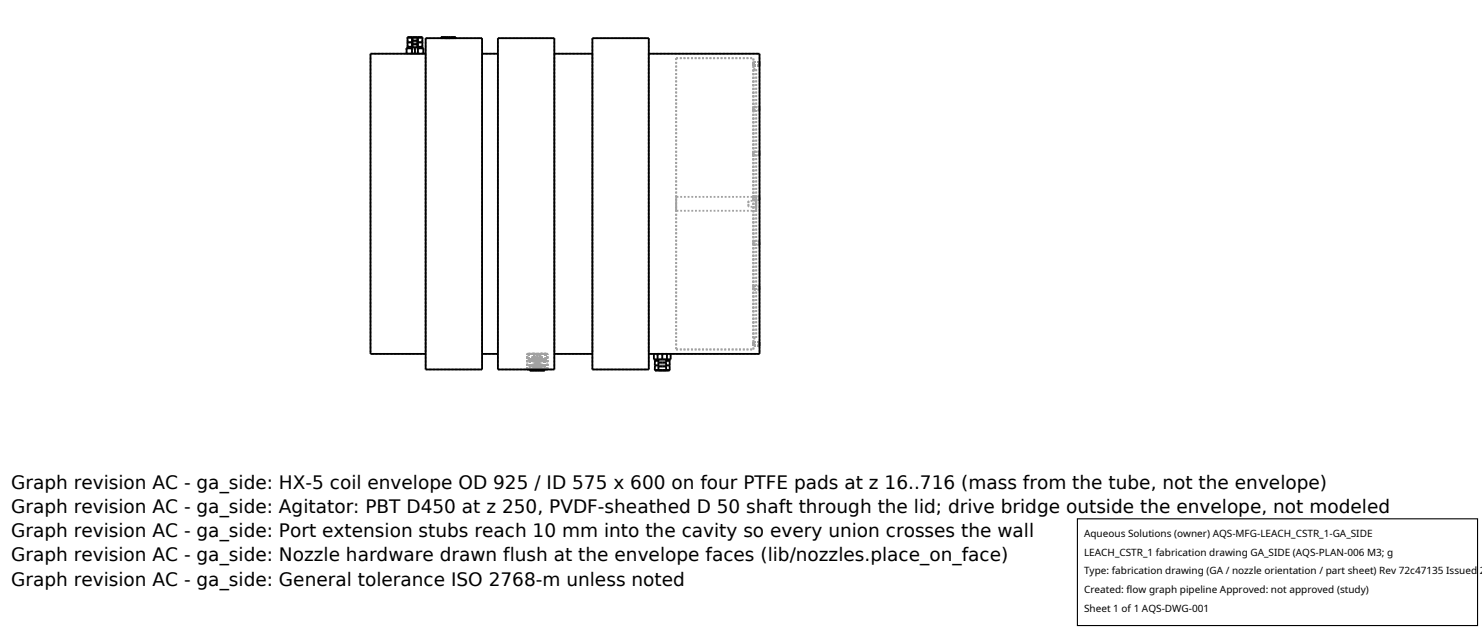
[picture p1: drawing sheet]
<svg xmlns="http://www.w3.org/2000/svg" width="212mm" height="90mm" viewBox="0 0 212 90" stroke-linecap="round" stroke-linejoin="round" font-family="sans-serif">
<defs><g id="words">
<g font-size="2.6">
<text x="1.6" y="69.8">Graph revision AC - ga_side: HX-5 coil envelope OD 925 / ID 575 x 600 on four PTFE pads at z 16..716 (mass from the tube, not the envelope)</text>
<text x="1.6" y="73.3">Graph revision AC - ga_side: Agitator: PBT D450 at z 250, PVDF-sheathed D 50 shaft through the lid; drive bridge outside the envelope, not modeled</text>
<text x="1.6" y="76.7">Graph revision AC - ga_side: Port extension stubs reach 10 mm into the cavity so every union crosses the wall</text>
<text x="1.6" y="80.2">Graph revision AC - ga_side: Nozzle hardware drawn flush at the envelope faces (lib/nozzles.place_on_face)</text>
<text x="1.6" y="83.6">Graph revision AC - ga_side: General tolerance ISO 2768-m unless noted</text>
</g>
<g font-size="1.4">
<text x="154.8" y="76.6">Aqueous Solutions (owner) AQS-MFG-LEACH_CSTR_1-GA_SIDE</text>
<text x="154.8" y="79.3">LEACH_CSTR_1 fabrication drawing GA_SIDE (AQS-PLAN-006 M3; g</text>
<text x="154.8" y="82">Type: fabrication drawing (GA / nozzle orientation / part sheet) Rev 72c47135 Issued 2</text>
<text x="154.8" y="84.7">Created: flow graph pipeline Approved: not approved (study)</text>
<text x="154.8" y="87.4">Sheet 1 of 1 AQS-DWG-001</text>
</g>
</g></defs>
<g fill="none" stroke="#a0a0a0" stroke-width=".26" stroke-dasharray=".3 .3" stroke-linecap="butt">
<path d="M52.9 7.7h7.9M52.9 7.7v42.8M58.1 7.7h2.4M58.1 6.9h2.4M58.1 6.9v.8M58.2 6.7h1.1M58.2 6h1.1M58.2 5.4h1.1M58.2 6.9h1.1M58.2 6.9v-.2M58.2 5.3h1.1M58.2 6.7v-.7"/>
<path d="M58.2 6v-.6M58.2 5.3v.1M58.8 7.7h.9M58.8 6.8h.5M58.8 5.3h.5M58.8 6.7h.5M58.8 6h.5M58.8 5.4h.5M58.8 6.8v.9M58.8 5.3v2.4M58.9 6.3h.4M58.9 5.8h.4"/>
<path d="M58.9 5.4h.4M59 5.3h.3M59 6.8h.3M59 6.3h.3M59 5.8h.3M59 5.4h.3M59 6.8l-.1-.5M59 6.3l-.1-.5M59 5.8l-.1-.4M59 5.3v.1M59.3 7.7h-1.2M59.3 7.7h-.5"/>
<path d="M59.3 6.9v.8M59.3 6.9h-1.2M59.3 6.9h-.5M59.3 6.8v.9M59.3 6.8h.4M59.3 5.3v2.4M59.3 5.3h.4M59.3 5.3h.3M59.3 6.9h1M59.3 6.8h.3M59.3 6.7h1M59.3 6.7h.4"/>
<path d="M59.3 6.3h.3M59.3 6h1M59.3 6h.4M59.3 5.8h.3M59.3 5.4h1M59.3 5.4h.4M59.3 5.4h.3M59.3 5.3h1M59.6 6.8h-.6M59.6 6.3h-.6M59.6 5.8h-.6M59.6 5.4h-.6"/>
<path d="M59.6 5.3h-.6M59.6 6.8v-.5M59.6 6.3v-.5M59.6 5.8v-.4M59.6 5.3v.1M59.6 6.3h-.7M59.6 5.8h-.7M59.6 5.4h-.7M59.7 7.7h-.4M59.7 6.9h-.4M59.7 6.8h-.9M59.7 5.3h-.9"/>
<path d="M59.7 6.8v.9M59.7 5.3v2.4M60.3 6.7h-2.1M60.3 6h-2.1M60.3 5.4h-2.1M60.3 5.3h-2.1M60.3 6.7v-.7M60.3 6v-.6M60.3 5.3v.1M60.3 6.9h-2.1M60.3 6.9v-.2M60.5 7.7h-1.2"/>
<path d="M60.5 6.9h-1.2M60.5 6.9v.8M60.8 7.7v42.8M60.8 5.5v47.3M60.8 5.5h8.1M63 5.4h1M63 5.5h1M63 5.5v-.1M63 5.3h1M63 5.3v.1M63.7 5.4h.3M63.7 5.5h.3"/>
<path d="M63.7 5.5v-.1M63.7 5.3h.3M63.7 5.3v.1M64 5.5h1.1M64 5.5h.4M64 5.4h1.1M64 5.4h.4M64 5.4h.3M64 5.3h1.1M64 5.3h.3M64.3 5.4h-.6M64.3 5.3h-.6"/>
<path d="M64.3 5.3v.1M64.4 5.5h-.7M64.4 5.5v-.1M64.4 5.4h-.7M65.1 5.4h-2.1M65.1 5.3h-2.1M65.1 5.3v.1M65.1 5.5h-2.1M65.1 5.5v-.1M68.9 5.5v47.3M68.9 7.7v42.8M68.9 7.7h2.2"/>
<path d="M71.1 7.7v42.8M71.1 5.5v47.3M71.1 5.5h8.1M79.2 5.5v47.3M79.2 7.7v42.8M79.2 7.7h5.4M84.6 7.7v42.8M84.6 5.5v47.3M84.6 5.5h8.1M92.7 5.5v47.3M92.7 7.7v42.8M92.7 7.7h15.8"/>
<path d="M96.6 8.3h11M96.6 8.3v41.6M107.6 9.1v.3M107.6 9.4v-.6M107.6 8.8v.3M107.6 15.5v.3M107.6 15.8v-.6M107.6 15.2v.3M107.6 9.9v38.4M107.6 9.9h.4M108 9.9v38.4M108.5 7.7v42.8"/>
<path d="M108.5 9.1v.3M108.5 9.4v-.6M108.5 8.8v.3M108.5 15.5v.3M108.5 15.8v-.6M108.5 15.2v.3M108.5 8.8h-.9M108.5 9.4h-.9M108.5 15.2h-.9M108.5 15.8h-.9M96.6 29.1v-1M96.6 28.1v2"/>
<path d="M96.6 30.1v-1M106.9 29.1v.4M106.9 29.5v-.8M106.9 28.7v.4M107.6 21.9v.3M107.6 22.2v-.6M107.6 21.6v.3M107.6 28.3v.3M107.6 28.6v-.5M107.6 28.1v.2M107.6 34.7v.3M107.6 35v-.5"/>
<path d="M107.6 34.5v.2M108 29.1v1M108 30.1v-2M108 28.1v1M108 29.1v-.4M108 28.7v.8M108 29.5v-.4M108 28.1h-11.4M108 30.1h-11.4M108 28.7h-1.1M108 29.5h-1.1M108.5 21.9v.3"/>
<path d="M108.5 22.2v-.6M108.5 21.6v.3M108.5 28.3v.3M108.5 28.6v-.5M108.5 28.1v.2M108.5 34.7v.3M108.5 35v-.5M108.5 34.5v.2M108.5 21.6h-.9M108.5 22.2h-.9M108.5 28.1h-.9M108.5 28.6h-.9"/>
<path d="M108.5 34.5h-.9M108.5 35h-.9M60.8 50.5h-7.9M60.8 52.8h8.1M71.1 50.5h-2.2M71.1 52.8h8.1M75.3 52.8h1M75.3 52.8h1.1M75.3 50.5h2.9M75.3 50.5h1M75.3 52.8v-2.3M75.5 50.5h1.2"/>
<path d="M75.5 51.3h2.4M75.5 51.3v-.8M75.7 51.5h2.1M75.7 52.2h2.1M75.7 52.8h2.1M75.7 51.3h2.1M75.7 51.3v.2M75.7 52.9h2.1M75.7 51.5v.7M75.7 52.2v.6M75.7 52.9v-.1M76.1 52.8h1.3"/>
<path d="M76.1 52.8h.3M76.1 50.5h.3M76.1 52.8v-2.3M76.1 52.8h.6M76.1 52.9h1.3M76.1 52.9v-.1M76.3 52.8h-1M76.3 50.5h-1M76.3 52.8v-2.3M76.3 50.5h.4M76.3 51.4h.9M76.3 52.9h.9"/>
<path d="M76.3 51.4v-.9M76.4 52.8h-.3M76.4 52.8v-2.3M76.4 50.5h-1.1M76.4 51.9h.7M76.4 52.4h.7M76.4 52.8h.7M76.4 50.5h-.3M76.4 51.4h.6M76.4 51.9h.6M76.4 52.4h.6M76.4 52.8h.6"/>
<path d="M76.4 52.9h.6M76.4 51.4v.5M76.4 51.9v.5M76.4 52.4v.4M76.4 52.9v-.1M76.7 52.8h.7M76.7 52.9h-.6M76.7 50.5h1.2M76.7 50.5h.5M76.7 51.3v-.8M76.7 51.3h-1.2M76.7 51.4v-.9"/>
<path d="M76.7 51.4h-.4M76.7 52.9v-2.4M76.7 52.9h-.3M76.7 51.3h-1M76.7 51.4h-.3M76.7 51.5h-1M76.7 51.9h-.3M76.7 52.2h-1M76.7 52.4h-.3M76.7 52.8h-1M76.7 52.8h-.4M76.7 52.8h-.3"/>
<path d="M76.7 52.9h-1M76.7 52.9h-.4M77 52.9h-.3M77 51.4h-.3M77 51.9h-.3M77 52.4h-.3M77 52.8h-.3M77 51.4l.1 .5M77 51.9l.1 .5M77 52.4l.1 .4M77 52.9v-.1M77 52.8h.4"/>
<path d="M77 52.8v-2.3M77 50.5h.4M77.1 51.9h-.4M77.1 52.4h-.4M77.1 52.8h-.4M77.1 52.8h1.1M77.1 52.8v-2.3M77.1 50.5h.3M77.2 50.5h-.9M77.2 51.4h-.5M77.2 52.8h-.5M77.2 52.9h-.5"/>
<path d="M77.2 51.4v-.9M77.2 52.8v-2.3M77.2 52.8h1M77.2 50.5h1M77.4 52.8h-1.3M77.4 52.9h-.7M77.4 52.9v-.1M77.4 52.8h-.3M77.4 52.8h-.4M77.4 50.5h-.4M77.4 50.5h-1.3M77.4 52.8v-2.3"/>
<path d="M77.8 51.5h-1.1M77.8 52.2h-1.1M77.8 52.8h-1.1M77.8 52.9h-1.1M77.8 51.5v.7M77.8 52.2v.6M77.8 52.9v-.1M77.8 51.3h-1.1M77.8 51.3v.2M77.9 50.5h-2.4M77.9 51.3h-1.2M77.9 51.3v-.8"/>
<path d="M78.2 52.8h-1M78.2 52.8h-2.9M78.2 50.5h-1M78.2 50.5h-1.1M78.2 52.8v-2.3M84.6 50.5h-5.4M84.6 52.8h8.1M93.4 50.5h1.2M93.4 51.3h2.4M93.5 51.5h2.2M93.5 52.2h2.2M93.5 52.8h2.2"/>
<path d="M93.5 51.3h2.2M93.5 51.5h2.1M93.5 52.2h2.1M93.5 52.8h2.1M93.5 52.9h2.1M93.9 50.5h.7M93.9 51.3h1.4M93.9 51.3v-.8M94 51.8h1.2M94 52.3h1.2M94 52.8h1.2M94 51.3h1.1"/>
<path d="M94 51.3v.5M94.1 51.8h1M94.1 52.3h1M94.1 52.8h1M94.1 52.9h1M94.1 51.8l-.1 .5M94.1 52.3l-.1 .5M94.1 52.9v-.1M94.6 50.5h1.2M94.6 50.5h.7M94.6 51.3v-.8M94.6 51.3h-.7"/>
<path d="M94.6 51.3h-1.1M94.6 51.3h-.6M94.6 51.5h-.6M94.6 51.8h-.6M94.6 51.5h-1.1M94.6 51.8h-.5M94.6 52.2h-.6M94.6 52.3h-.6M94.6 52.2h-1.1M94.6 52.3h-.5M94.6 52.8h-.6M94.6 52.8h-1.1"/>
<path d="M94.6 52.8h-.5M94.6 52.9h-.5M95.1 51.8h-.5M95.1 52.3h-.5M95.1 52.8h-.5M95.1 52.9h-.5M95.1 51.8l.1 .5M95.1 52.3l.1 .5M95.1 52.9v-.1M95.1 51.3h-.5M95.1 51.3l.1 .5M95.1 51.5h-.5"/>
<path d="M95.1 52.2h-.5M95.2 51.8h-.6M95.2 52.3h-.6M95.2 52.8h-.6M95.3 50.5h-1.4M95.3 51.3h-.7M95.3 51.3v-.8M95.6 51.5h-1M95.6 52.2h-1M95.6 52.8h-1M95.7 51.3h-1.1M95.8 50.5h-2.4"/>
<path d="M96.6 49.9h11M107.6 41.1v.3M107.6 41.4v-.5M107.6 40.9v.2M107.6 49.1v.3M107.6 49.4v-.6M107.6 48.8v.3M107.6 49.9v-41.6M107.6 48.3h.4M108.5 50.5h-15.8M108.5 41.1v.3M108.5 41.4v-.5"/>
<path d="M108.5 40.9v.2M108.5 49.1v.3M108.5 49.4v-.6M108.5 48.8v.3M108.5 40.9h-.9M108.5 41.4h-.9M108.5 48.8h-.9M108.5 49.4h-.9"/>
</g>
<g fill="none" stroke="#000" stroke-width=".26">
<path d="M58.2 5.4v-.1h2.1v.1M58.8 6.9h-.7v.8M58.8 6.8h.9M58.8 5.4h-.6v.6M58.8 6.7h-.6v.2M58.8 6h-.6v.7M58.8 5.3v2.4M58.9 5.8h.7M59 5.3v.1M59.3 6.8v.9M59.6 5.3v.1M59.6 5.4h-.7l.1 .9"/>
<path d="M59.6 6.3h-.7l.1 .5M59.6 5.8v1M59.6 5.4v.4M59.7 6.9h.8v.8M59.7 5.4h.6v.6M59.7 6.7h.6v.2M59.7 6h.6v.7M59.7 5.3v2.4M60.8 7.7h-7.9v42.8h7.9M60.8 5.5h8.1v47.3h-8.1zM63 5.5v-.1h2.1v.1M63 5.4v-.1h2.1v.1"/>
<path d="M63.7 5.3v.2M64.3 5.3v.1M64.4 5.4v.1M68.9 7.7h2.2M71.1 5.5h8.1v47.3h-8.1zM79.2 7.7h5.4M84.6 5.5h8.1v47.3h-8.1zM92.7 7.7h15.8v42.8h-15.8M68.9 50.5h2.2M75.7 52.8h.6M75.7 52.8v.1h2.1v-.1M76.3 52.8v.1"/>
<path d="M76.4 52.8h.7M76.4 52.8v.1M77 52.8v.1M77.2 52.8v.1M77.8 52.8h-.6M79.2 50.5h5.4M93.4 50.5v.8h2.4v-.8M93.5 51.5h.5M93.5 51.3v.9h.5M93.5 52.8v.1h2.1v-.1M93.5 52.2v.6h2.2l-.1-.6M93.9 50.5v.8"/>
<path d="M94 51.3v.5h1.2l-.1-.5M94.1 51.8l-.1 .5h1.2l-.1-.5M94.1 52.3l-.1 .5M94.1 52.8v.1M94.6 50.5v.8M95.1 52.3l.1 .5M95.1 52.8v.1M95.3 50.5v.8M95.6 51.5l.1 .7h-.6M95.7 51.3v.2h-.6"/>
</g>
<path d="M153.9 74.1h57.1v15.2h-57.1z" fill="#fff" stroke="#000" stroke-width=".16"/>
<use href="#words"/>
</svg>
